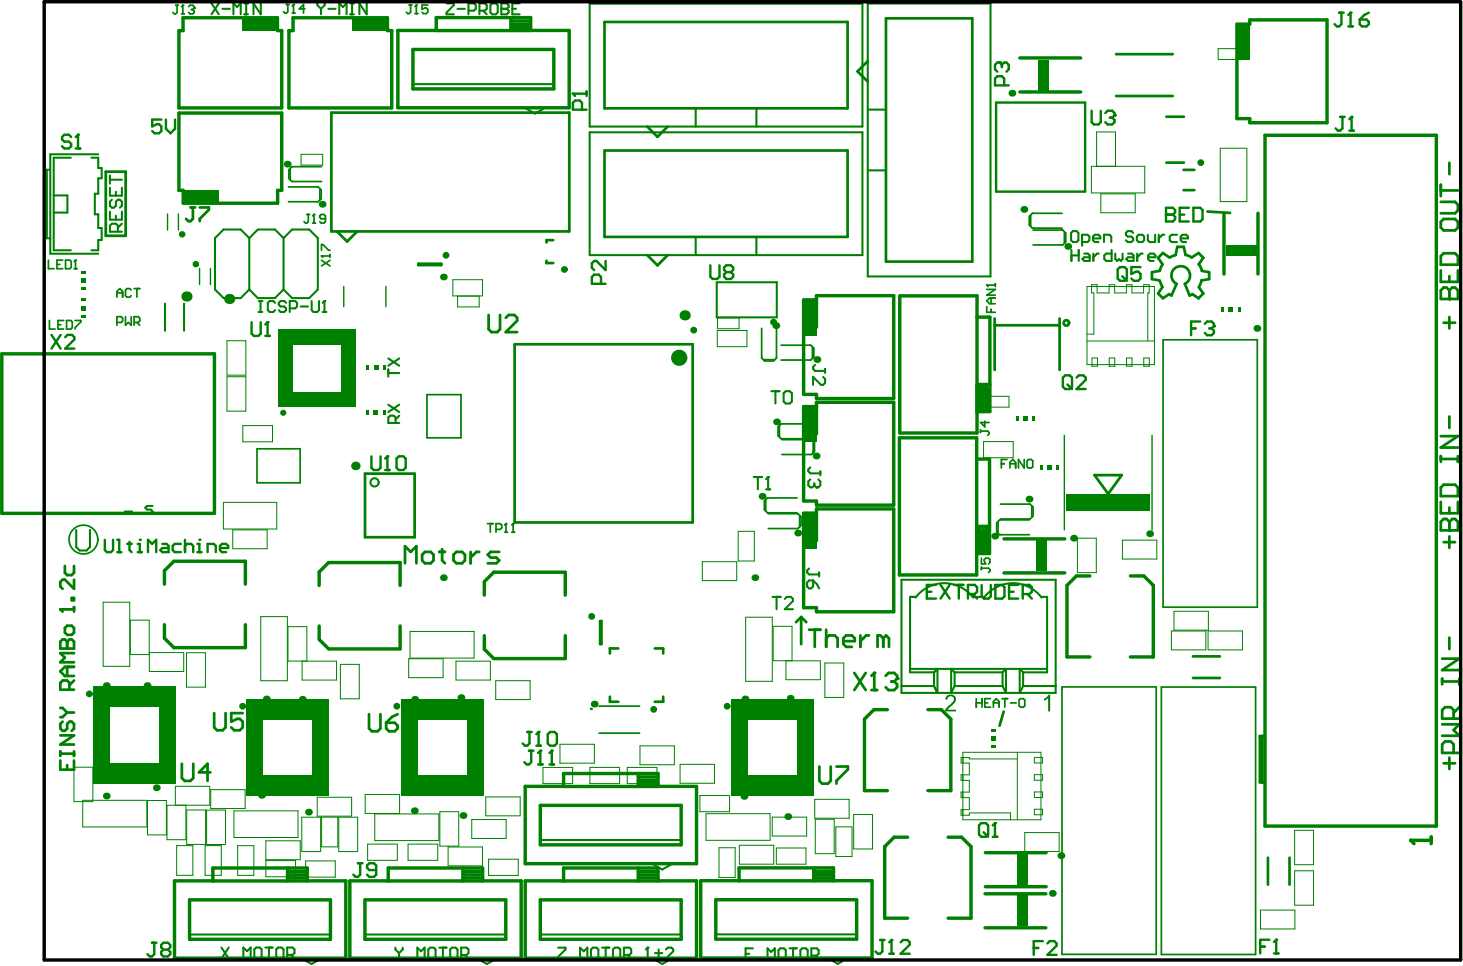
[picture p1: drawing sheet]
<svg xmlns="http://www.w3.org/2000/svg" width="361mm" height="238mm" viewBox="0 0 361 238" stroke-linecap="round" stroke-linejoin="round" font-family="sans-serif">
<g fill="#008000">
<path d="M241.2 130.8h3.1v5.9h-3.1z"/>
<path d="M86.9 4.4h8.8v3.2h-8.8z"/>
<path d="M198.4 74h3.2v8.8h-3.2z"/>
<path d="M198.4 100.4h3.2v8.7h-3.2z"/>
<path d="M198.4 126.7h3.2v8.7h-3.2z"/>
<path d="M45.2 47h8.8v3.2h-8.8z"/>
<path d="M59.8 4.4h8.7v3.2h-8.7z"/>
<path d="M305.4 6h3.2v8.7h-3.2z"/>
<path d="M241.2 95.8h3.2v5.8h-3.2z"/>
</g>
<g fill="none" stroke="#008000" stroke-width=".25">
<path d="M300.8 12h5.3v2.7h-5.3zM74.3 38.1h5.4v2.7h-5.4zM301.3 36.6h6.6v13.2h-6.6zM269.5 41.1h13.2v6.5h-13.2zM270.8 41.1v-8.5h4.6v8.5M271.8 47.9h8.5v4.6h-8.5zM111.8 69.1h7.3v4h-7.3zM113 73.1h5.3v2.7h-5.3zM177.2 78.5h5.3v2.6h-5.3zM268.4 70.7h16.7v19.3h-16.7zM273.9 70.7v1.6h-3v-2h-1.4v2h.6v10.2h-1.7M273.9 70.7v-.4h1.3v2h2.9v-1.6"/>
<path d="M278.1 70.7v-.4h1.4v2h2.9v-1.6M282.4 70.7v-.4h1.4v2h-.4v11.9M56 84.1h4.7v8.5h-4.7zM56 93h4.7v8.5h-4.7zM177.1 81.6h7.3v4h-7.3zM243.8 97.8h5.3v2.7h-5.3zM268.4 84.2h16.7M269.6 88.4h1.4v2h-1.4zM273.9 88.4h1.4v2h-1.4zM278.2 88.4h1.3v2h-1.3zM282.4 88.4h1.4v2h-1.4zM60 105.1h7.3v4h-7.3z"/>
<path d="M242.9 109h7.3v4h-7.3zM55.2 124h13.1v6.6h-13.1zM57.5 130.8h8.5v4.7h-8.5zM173.4 138.7h8.5v4.6h-8.5zM182.3 131.2h4v7.3h-4zM266 132.9h4.7v8.5h-4.7zM277.1 133.3h8.5v4.7h-8.5zM25.5 148.7h6.5v15.8h-6.5zM64.4 152.2h6.6v15.9h-6.6zM101.3 155.9h15.8v6.6h-15.8zM184.1 152.4h6.6v15.8h-6.6zM190.9 154.6h4.7v8.5h-4.7z"/>
<path d="M289.2 155.8h8.5v4.6h-8.5zM289.9 150.9h8.5v4.7h-8.5zM298.3 155.8h8.5v4.6h-8.5zM36.9 161.1h8.5v4.7h-8.5v-12.7h-4.7v8.5h4.7M46.1 161.1h4.6v8.5h-4.6zM75.8 163.2v-8.5h-4.7v8.5h12v4.7h-8.5v-4.7M84 164h4.7v8.5h-4.7zM100.9 162.6h8.5v4.7h-8.5zM112.6 163.2h8.5v4.7h-8.5zM122.4 168h8.5v4.7h-8.5zM194.1 163.1h8.5v4.7h-8.5zM203.7 163.7h4.6v8.5h-4.6z"/>
<path d="M18.3 189.4h4.6v8.5h-4.6zM20.4 197.6h15.9v6.6h-15.9zM36.4 197.6h4.7v8.5h-4.7zM43.3 198.8v-4.7h8.5v4.7h-10.6v8.5h4.7v-8.5M46.1 200h4.7v8.5h-4.7zM51 200h4.7v8.5h-4.7zM52 194.9h8.5v4.7h-8.5zM78.3 196.8h8.5v4.7h-8.5zM90.2 196.1h8.5v4.7h-8.5zM120 196.7h8.4v4.7h-8.4zM134.1 189.5h7.3v4h-7.3zM138.3 183.7h8.5v4.7h-8.5z"/>
<path d="M145.7 189.5h7.3v4h-7.3zM154.9 189.5h7.3v4h-7.3zM158 184.1h8.5v4.7h-8.5zM167.9 188.7h8.5v4.7h-8.5zM172.8 196.4h7.3v4h-7.3zM201.2 197.3h8.5v4.7h-8.5zM237.7 185.7h19.3v16.7h-19.3zM237.7 191.3h-.4v1.3l2 .1v2.8h-2v1.4h2v3h-2v1.4h2v-.6h10.2v1.7M237.7 187h-.4v1.4h.4M237.8 195.5v1.4M237.8 199.9v1.4M251.2 185.7v16.7"/>
<path d="M251.2 187.4h-11.8v-.4h-1.6v1.4h1.5v2.9h-1.5v1.4M255.4 187h2v1.4h-2zM255.4 191.2h2v1.4h-2zM255.4 195.5h2v1.4h-2zM255.4 199.8h2v1.3h-2zM43.6 208.8h4v7.3h-4zM50.6 208.8h4v7.3h-4zM57.8 200.2h15.8v6.6h-15.8zM58.7 208.8h4v7.3h-4zM65.6 207.6h8.5v4.6h-8.5zM65.6 212.5h7.4v4h-7.4zM74.5 201.7h4.7v8.5h-4.7z"/>
<path d="M75.5 212.5h7.3v4h-7.3zM79.4 201.7h4v7.4h-4zM83.6 201.7h4.7v8.5h-4.7zM90.8 208.4h7.3v4h-7.3zM92.5 200.9h15.9v6.6h-15.9zM100.8 208.4h7.3v4h-7.3zM108.6 200.4h4.7v8.5h-4.7zM110.6 209.1h8.5v4.7h-8.5zM116.5 202.3h8.5v4.7h-8.5zM120.6 212.1h7.4v4h-7.4zM174.3 200.9h15.8v6.6h-15.8zM177.5 209.3h4v7.3h-4z"/>
<path d="M182.6 208.7h8.5v4.6h-8.5zM190.7 201.7h8.5v4.7h-8.5zM191.7 209.3h7.3v4h-7.3zM201.3 202.3h4.7v8.4h-4.7zM206.4 204.1h4v7.4h-4zM210.8 201.1h4.7v8.5h-4.7zM253 205.5h8.5v4.7h-8.5zM319.7 205h4.6v8.5h-4.6zM319.7 215h4.6v8.5h-4.6zM311.2 224.7h8.5v4.6h-8.5z"/>
</g>
<g fill="none" stroke="#008000" stroke-width=".68">
<path d="M214.3 15.1l-2.6 2.5 2.6 2.5M81.8 27.8h58.8v29.3h-58.8zM159.8 31.2l2.5 2.6 2.6-2.6M26.1 42.4h4.9v15.8h-4.9zM83.2 57.1l2.5 2.5 2.5-2.5M298.1 52.2l5.6 .4M159.8 63l2.5 2.5 2.6-2.5M245.6 78.6v12.7M261.6 78.6v12.7M286.4 66.9l-2 .3v1.7l1.9 .3M288.8 63.6l-1.7-1.1-1.1 1.2 1.1 1.6M290.3 63l.4-2.1h1.6l.4 2.1"/>
<path d="M290.5 70.1l-1.2 2.9-.6-.4-1.6 1-1.1-1.1 1-1.6M292.6 70.1l1.1 2.9 .7-.4 1.5 1 1.2-1.1-1.1-1.6M294.3 63.6l1.6-1.1 1.2 1.2-1.2 1.6M296.7 66.9l1.9 .3v1.7l-1.9 .3M245.6 80.3h16M90.1 116.9h12.3v15.7h-12.3zM270.3 117.3h6.7l-3.4 4.6zM197.8 152.3v6.7M197.8 152.3l-1.2 1.3M197.8 152.3l1.3 1.3M247.8 175.7l-1 3.5M311.7 181.7v11.4"/>
<path d="M312.4 181.7h-1.3v11.4h1.3"/>
</g>
<g fill="none" stroke="#008000" stroke-width=".51">
<path d="M145.6 .9h67.4v30.3h-67.4zM214.3 .9h30.3v67.3h-30.3zM17.5 38.9h-4.2v22.9h4.2M22.6 38.9h1.7v2.6h.8v2.5h-.8v3.8h-.9v5.1h.9v3.4h.8v3h-.8v2.5h-1.7M24.3 38.1h-11.9v24.5h11.9M102.4 20.8h34M129.5 26.6l2.6 1.4 2.5-1.4M145.6 32.7h67.4v30.3h-67.4zM171.8 26.7v4.5M186.8 26.7v4.5M214.3 27.1h4.5M12.4 41.9h-.8v16.9h.8"/>
<path d="M13.3 48.2h3.3v4.3h-3.3M61.6 58.8l-2.2-2.1h-4.2l-2.1 2.1v12.7l2.1 2.1h4.2l2.2-2.1M61.6 58.8l2.1-2.1h4.2l2.1 2.1M61.6 58.8v12.7M70 58.8l2.1-2.1h4.3l2.1 2.1v12.7l-2.1 2.1h-4.3l-2.1-2.1M70 58.8v12.7M171.8 58.5v4.5M186.8 58.5v4.5M214.3 42.1h4.5M40.7 74.9v6.8M45.4 74.9v6.8M61.6 71.5l2.1 2.1h4.2l2.1-2.1"/>
<path d="M177 69.7h14.8v8.6h-14.8zM222.6 143.1h38.1v28h-38.1zM226.1 147.4h-1.4v18.6h5.9M240.4 147.4h2.5M257.1 147.4h1.5v18.6h-6M222.6 169.4h8M224.7 165.1h33.9M230.6 166l.9-.9v6l-.9-1.7M230.6 166v3.4M235.7 169.4h11.9M235.7 166h11.9M235.7 166l-.8-.9v6l.8-1.7"/>
<path d="M235.7 166v3.4M247.6 166l.8-.9v6l-.8-1.7M247.6 166v3.4M252.6 169.4h8.1M252.6 166l-.8-.9v6l.8-1.7M252.6 166v3.4M133.8 207.4h34M161 213.2l2.5 1.5 2.6-1.5M47.2 230.7h34M74.4 236.5l2.5 1.5 2.6-1.5M90.5 230.7h34M117.7 236.5l2.5 1.5 2.6-1.5"/>
<path d="M133.8 230.7h34M161 236.5l2.5 1.5 2.6-1.5M177.2 230.7h34M204.3 236.5l2.6 1.5 2.5-1.5"/>
</g>
<g fill="none" stroke="#008000" stroke-width=".66">
<path d="M149.3 5.4h60v21.3h-60zM218.8 4.5h21.3v60.1h-21.3zM275.6 13.4h14M149.3 37.2h60v21.3h-60zM275.6 23.7h14M288 28.8h4.3M136.6 59.3h-1.7v.6M288 40.2h4.3M292.2 41.9h2.7M292.2 46.9h2.7M103.3 65.1h5.7v.3h-5.7zM134.9 64.4v.5h1.7"/>
<path d="M127.1 85h43.9v44h-43.9zM148.2 153.3h.3v5.7h-.3zM25.6 170.8h-1.4v1.4M40.8 170.8h1.4v1.4M63.5 173.8h-1.4v1.5M78.6 173.8h1.5v1.5M101.6 173.8h-1.5v1.5M116.7 173.8h1.4v1.5M150.6 172v1.2h2.1M152.7 160.1h-2.1v1.2M161.7 160.1h2.1v1.2M163.8 172v1.2h-2.1"/>
<path d="M183.1 173.8h-1.4v1.5M198.3 173.8h1.4v1.5M294.6 162h6.6M294.6 167.4h6.6M24.2 190.7v1.4h1.4M42.2 190.7v1.4h-1.4M62.1 193.8v1.4h1.4M80.1 193.8v1.4h-1.5M100.1 193.8v1.4h1.5M118.1 193.8v1.4h-1.4M181.7 193.8v1.4h1.4M199.7 193.8v1.4h-1.4"/>
<path d="M313.1 211.7v6.7M318.4 211.7v6.7"/>
</g>
<path d="M246 25.3h21.9v22h-21.9z" fill="none" stroke="#008000" stroke-width=".59"/>
<g fill="none" stroke="#008000" stroke-width=".84">
<path d="M45.2 4.4h23.3v3.2h1.1v19h-25.4v-19h1zM72.4 4.4h23.3v3.2h1v19h-25.4v-19h1.1zM102 12.2h34.7v9.8h-34.7zM107.7 7.5v-3.2h23.3v3.2h9.5v19.1h-42.3v-19.1h32.8M126.2 6.8h4.8M126.2 6h4.7M126.2 4.3v3.2M126.2 5.2h4.8M251.8 14.3h15M305.4 6h3.2v-1.1h19.1v25.4h-19.1v-1h-3.2zM44.2 27.9h25.4v19.1h-1v3.2h-23.4v-3.2h-1zM251.8 22.7h15"/>
<path d="M312.4 33.4h42.3v170.5h-42.3zM302.2 52.6v15.1M310.6 52.6v15.1M199.2 74.1v6.6M200 74.1v6.6M200.8 74v6.7M201.6 74h-3.2v23.4h3.2v1h19.1v-25.4h-19.1v7.7h-3.2M222.2 73h19v33.9h-19zM241.2 78.3h3.2v23.3h-3.2M.4 87.4h52.5v39.3h-52.5zM241.2 94.9h3.2M242 94.9v6.7"/>
<path d="M242.8 94.9v6.7M243.6 94.9v6.7M199.2 100.4v6.7M200 100.4v6.7M200.8 100.4v6.7M201.6 100.4h-3.2v23.3h3.2v1h19.1v-25.4h-19.1v7.8h-3.2M222.1 108.1h19.1v33.8h-19.1zM241.2 113.3h3.1v23.4h-3.1M199.2 126.7v6.7M200 126.7v6.7M200.8 126.7v6.7M201.6 126.7h-3.2v23.3h3.2v1h19.1v-25.4h-19.1v7.8h-3.2"/>
<path d="M241.2 130h3.1M241.9 130v6.7M242.8 130v6.6M243.5 130v6.6M247.9 133h15M40.6 144.2v-3.3l2.3-2.3h17.7v5.6M40.6 154.2v3.4l2.3 2.3h17.7v-5.7M78.8 144.5v-3.3l2.3-2.3h17.7v5.6M78.8 154.5v3.4l2.3 2.3h17.7v-5.7M119.6 146.9v-3.3l2.3-2.3h17.7v5.6M119.6 156.9v3.4l2.3 2.3h17.7v-5.7M247.9 141.4h15"/>
<path d="M269.1 142.2h-3.3l-2.3 2.3v17.7h5.6M279.1 142.2h3.3l2.4 2.3v17.7h-5.7M219.1 175.2h-3.3l-2.3 2.3v17.7h5.6M229.1 175.2h3.3l2.4 2.3v17.7h-5.7M133.4 198.8h34.8v9.8h-34.8zM139.2 194.1v-3.1h23.3v3.1h9.5v19.1h-42.3v-19.1l32.7 .1M157.6 191.8h4.9M157.6 191v3.2M157.6 192.7h4.8M157.6 193.4h4.9M52.6 217.5v-3.2h23.3v3.2h9.5v19h-42.3v-19h32.7M71 215.1h4.9"/>
<path d="M71 214.3v3.2M71 216h4.8M71 216.7h4.9M95.9 217.5v-3.2h23.3v3.2h9.5v19h-42.3v-19h32.7M114.3 215.1h4.9M114.3 216h4.8M114.3 216.7h4.9M114.3 214.3v3.2M139.2 217.5v-3.2h23.3v3.2h9.5v19h-42.3v-19h32.7M157.6 215.1h4.9M157.6 216h4.8M157.6 216.7h4.9"/>
<path d="M157.6 214.3v3.2M173 217.4h9.5v-3.1h23.3v3.1h9.5v19.1h-42.3zM182.4 217.4h23.3M200.9 215.1h4.9M200.9 216.7h4.9M200.9 214.3v3.1M200.9 215.9h4.8M224.1 206.7h-3.3l-2.3 2.3v17.7h5.6M234.1 206.7h3.3l2.4 2.3v17.7h-5.7M243.3 210.5h15M243.3 218.9h15M46.8 222.1h34.8v9.8h-34.8z"/>
<path d="M90.1 222.1h34.8v9.8h-34.8zM133.4 222.1h34.8v9.8h-34.8zM176.7 222.1h34.8v9.8h-34.8zM243.2 229h15M243.2 220.7h15"/>
</g>
<g fill="none" stroke="#008000" stroke-width=".42">
<path d="M71.2 46.1h7.4l.4 .5M71.7 41.6v2.8M79 46.6l.3 .3v2.2l-.7 .7h-7.4M79 46.6v2.8M79.4 41.1h-7.3l-.8 .8v2.2l.8 .7h7.3M254.5 53.1v2.8M255.1 56.8h7.3l.4 .4M262.2 52.7h-7.3l-.7 .7v2.2l.7 .7h7.3M262.8 57.2l.4 .4v2.1l-.8 .8h-7.3M262.8 57.2v2.9M69.8 98.4v1h1M70.8 82.4h-1v1"/>
<path d="M85.7 82.4h1v1M86.7 98.4v1h-1M105.4 97.4h8.4v10.7h-8.4zM188.1 81v7.4l.7 .7h2.2l.7-.7v-7.4M188.5 88.8h2.8M192.9 85.2h7.3l.7 .8v2.1l-.7 .8h-7.3M200.6 85.6v2.9M287.2 83.9h23.3v66h-23.3zM63.5 110.8h10.6v8.4h-10.6zM192.5 105.1v2.8M193 108.5h7.4l.7 .8v2.2l-.7 .7h-7.4M200.2 104.6h-7.3l-.8 .8v2.2l.8 .7h7.3"/>
<path d="M200.8 109v2.8M189.1 123.3v2.9M189.7 126.8h7.3l.8 .8v2.1l-.8 .8h-7.3M196.8 122.9h-7.3l-.8 .8v2.1l.8 .8h7.3M197.4 127.2v2.9M246.4 128.8v2.8M247 124.5h7.3l.8 .7v2.2l-.8 .7h-7.3M254.2 128.3h-7.3l-.8 .8v2.2l.8 .7h7.3M254.8 124.9v2.8M147.9 174.3h10M262.2 169.6h23.3v66h-23.3zM286.8 169.6h23.2v66h-23.2z"/>
<path d="M147.9 181h10"/>
</g>
<path d="M41.4 52.8v4M44.1 52.8v4M49.3 66.2v4M52 66.2v4M84.9 70.7v5M95.3 70.7v5M262.8 107.5v23.3M284.5 107.5v23.3" fill="none" stroke="#008000" stroke-width=".34"/>
<g fill="#008000">
<path d="M256.4 14.8h2.5v7.5h-2.5z" fill-rule="evenodd"/>
<path d="M255.8 133.5h2.5v7.4h-2.5z" fill-rule="evenodd"/>
<path d="M263.2 122h20.8v4.2h-20.8z" fill-rule="evenodd"/>
<path d="M256.8 115h.5v1h-.5z" fill-rule="evenodd"/>
<path d="M260.8 115h.5v1h-.5z" fill-rule="evenodd"/>
<path d="M258.6 115h1v1h-1z" fill-rule="evenodd"/>
<path d="M180.5 172.6h4.1v23.8h-4.1z" fill-rule="evenodd"/>
<path d="M180.5 191.4h20.5v5h-20.5z" fill-rule="evenodd"/>
<path d="M196.8 172.6h4.2v23.8h-4.2z" fill-rule="evenodd"/>
<path d="M180.5 172.6h20.5v5h-20.5z" fill-rule="evenodd"/>
<path d="M68.7 96.8h19.1v3.6h-19.1z" fill-rule="evenodd"/>
<path d="M84.1 81.3h3.7v19.1h-3.7z" fill-rule="evenodd"/>
<path d="M68.7 81.3h19.1v3.8h-19.1z" fill-rule="evenodd"/>
<path d="M68.7 81.3h3.7v19.1h-3.7z" fill-rule="evenodd"/>
<path d="M20.1 68.8h1.1v1h-1.1z" fill-rule="evenodd"/>
<path d="M20.1 67h1.1v.5h-1.1z" fill-rule="evenodd"/>
<path d="M20.1 71.1h1.1v.5h-1.1z" fill-rule="evenodd"/>
<path d="M20.1 75.6h1.1v1h-1.1z" fill-rule="evenodd"/>
<path d="M20.1 73.8h1.1v.5h-1.1z" fill-rule="evenodd"/>
<path d="M20.1 77.8h1.1v.5h-1.1z" fill-rule="evenodd"/>
<path d="M251.2 211h2.5v7.4h-2.5z" fill-rule="evenodd"/>
<path d="M302.7 60.5h7.5v2.5h-7.5z" fill-rule="evenodd"/>
<path d="M92.4 90.1h1v1h-1z" fill-rule="evenodd"/>
<path d="M90.6 90.1h.5v1h-.5z" fill-rule="evenodd"/>
<path d="M94.6 90.1h.5v1h-.5z" fill-rule="evenodd"/>
<path d="M92.3 101.4h1v1h-1z" fill-rule="evenodd"/>
<path d="M94.6 101.4h.5v1h-.5z" fill-rule="evenodd"/>
<path d="M90.5 101.4h.5v1h-.5z" fill-rule="evenodd"/>
<path d="M252.7 102.7h1.1v1h-1.1z" fill-rule="evenodd"/>
<path d="M255 102.7h.5v1h-.5z" fill-rule="evenodd"/>
<path d="M251 102.7h.5v1h-.5z" fill-rule="evenodd"/>
<path d="M303.4 75.8h1v1h-1z" fill-rule="evenodd"/>
<path d="M305.7 75.8h.5v1h-.5z" fill-rule="evenodd"/>
<path d="M301.7 75.8h.5v1h-.5z" fill-rule="evenodd"/>
<path d="M244.9 181.8h1v1h-1z" fill-rule="evenodd"/>
<path d="M244.9 184.1h1v.5h-1z" fill-rule="evenodd"/>
<path d="M244.9 180.1h1v.5h-1z" fill-rule="evenodd"/>
<path d="M251.1 221.1h2.5v7.4h-2.5z" fill-rule="evenodd"/>
<path d="M23 169.5h20.5v5.1h-20.5z" fill-rule="evenodd"/>
<path d="M39.3 169.5h4.2v23.9h-4.2z" fill-rule="evenodd"/>
<path d="M23 188.4h20.5v5h-20.5z" fill-rule="evenodd"/>
<path d="M23 169.6h4.2v23.8h-4.2z" fill-rule="evenodd"/>
<path d="M60.8 172.6h20.5v5h-20.5z" fill-rule="evenodd"/>
<path d="M77.1 172.6h4.2v23.8h-4.2z" fill-rule="evenodd"/>
<path d="M60.8 191.4h20.5v5h-20.5z" fill-rule="evenodd"/>
<path d="M60.8 172.6h4.2v23.8h-4.2z" fill-rule="evenodd"/>
<path d="M98.9 172.6h20.5v5h-20.5z" fill-rule="evenodd"/>
<path d="M115.2 172.6h4.2v23.8h-4.2z" fill-rule="evenodd"/>
<path d="M98.9 191.4h20.5v5h-20.5z" fill-rule="evenodd"/>
<path d="M98.9 172.6h4.2v23.8h-4.2z" fill-rule="evenodd"/>
</g>
<path d="M25.9 133.3v2.5l.5 .5h1l.5-.5v-2.5M28.9 136.3h1M28.9 133.3h.5v3M31.5 134.3h1M32 133.8v2l.5 .5M34 136.3h1M34 134.3h.5v2" fill="none" stroke="#008000" stroke-width=".59"/>
<circle cx="34.5" cy="133.3" r=".3" fill="#008000"/>
<path d="M36.5 136.3v-3l1.1 1 1-1v3M40.1 134.3h1l.5 .5v1.5h-1.5l-.5-.5 .5-.5h1.5M44.7 134.3h-1.6l-.5 .5v1l.5 .5h1.6M45.7 134.8l.5-.5h1l.5 .5v1.5M45.7 133.3v3M48.7 134.3h.5v2M48.7 136.3h1" fill="none" stroke="#008000" stroke-width=".59"/>
<circle cx="49.2" cy="133.3" r=".3" fill="#008000"/>
<path d="M51.3 136.3v-2h1.5l.5 .5v1.5M54.3 135.3h2v-.5l-.5-.5h-1l-.5 .5v1l.5 .5h1" fill="none" stroke="#008000" stroke-width=".59"/>
<g fill="#008000">
<path d="M233.9 171.6l.5-.1a1.32 1.32 0 0 1 1.6 .8 1.32 1.32 0 0 1-.7 1.6l-1.3 1.3h2v.4h-2.7v-.3l.5-.7 1.1-1a1.1 1.1 0 0 0 .5-1.4 .83 .83 0 0 0-1-.3 .83 .83 0 0 0-.5 .8h-.5l.1-.5z"/>
<path d="M257.9 172.4l.5-.2 .6-.7h.3v4.1h-.5v-3.2l-1 .6z"/>
</g>
<path d="M348.3 207.5h5.1M353.4 206.6v1.7" fill="none" stroke="#008000" stroke-width=".84"/>
<circle cx="348.3" cy="207.5" r=".42" fill="#008000"/>
<path d="M348.3 207.5l.9 .8" fill="none" stroke="#008000" stroke-width=".84"/>
<path d="M14.9 150.4h3.4M18.3 149.9v1.1" fill="none" stroke="#008000" stroke-width=".68"/>
<circle cx="14.9" cy="150.4" r=".34" fill="#008000"/>
<path d="M16 139.7v1.7l.6 .6h1.1l.6-.6v-1.7M14.9 150.4l.6 .6M17.7 147.6h.6v.6h-.6zM18.3 143.1v2.3l-2.3-2.3h-.5l-.6 .6v1.1l.6 .6" fill="none" stroke="#008000" stroke-width=".68"/>
<path d="M287.9 51.3v3.4h1.7l.6-.6v-.5l-.6-.6h-1.7" fill="none" stroke="#008000" stroke-width=".59"/>
<circle cx="287.9" cy="53" r=".3" fill="#008000"/>
<path d="M287.9 51.3h1.7l.6 .6v.5l-.6 .6h-1.7M291.3 53h1.1M293.5 51.3h-2.2v3.4h2.2M294.7 51.3h1.7l.5 .6v2.2l-.5 .6h-1.7z" fill="none" stroke="#008000" stroke-width=".59"/>
<g fill="none" stroke="#008000" stroke-width=".68">
<path d="M100 139.1v-4.3l1.4 1.4 1.4-1.4v4.3M104.9 136.2h1.4l.8 .7v1.5l-.8 .7h-1.4l-.7-.7v-1.5zM108.5 136.2h1.4M109.2 135.5v2.9l.7 .7M112.7 136.2h1.4l.7 .7v1.5l-.7 .7h-1.4l-.7-.7v-1.5zM116.2 136.2v2.9M118.3 136.2h-.7l-1.4 1.5M123.3 136.2h-2.2l-.7 .7 .7 .8h1.5l.7 .7-.7 .7h-2.2M199.8 155.5h2.8M201.2 155.5v4.2M204 155.5v4.2M204 157.6l.7-.7h1.4l.7 .7v2.1"/>
<path d="M208.2 158.3h2.8v-.7l-.7-.7h-1.4l-.7 .7v1.4l.7 .7h1.4M212.5 156.9v2.8M214.6 156.9h-.7l-1.4 1.4M218.1 157.6l-.7-.7h-.7v2.8M218.1 157.6v2.1M218.1 157.6l.7-.7 .7 .7v2.1M357.9 157.4v2.8M356.5 188.4h2.8M357.9 187v2.8"/>
</g>
<path d="M186.1 117.8h2M187.1 117.8v3M189.7 117.8v3M189.2 120.8h1M190.7 147.4h2.1M191.7 147.4v3M193.8 147.9l.5-.5h1l.5 .5v.5l-2 2h2" fill="none" stroke="#008000" stroke-width=".51"/>
<circle cx="189.7" cy="117.8" r=".25" fill="#008000"/>
<g fill="none" stroke="#008000" stroke-width=".51">
<path d="M63.9 74.3h.9M63.9 77h.9M64.3 74.3v2.7M67.9 74.8l-.4-.5h-.9l-.5 .5v1.8l.5 .4h.9l.4-.4M70.6 74.8l-.4-.5h-.9l-.5 .5v.4l.5 .5h.9l.4 .4v.5l-.4 .4h-.9l-.5-.4M71.5 76.1h1.4l.4-.4v-.9l-.4-.5h-1.4v2.7M74.3 75.7h1.8M77 74.3v2.3l.4 .4h.9l.5-.4v-2.3M79.7 77h.9M80.1 74.3v2.7M190.5 96.6h2M191.5 96.6v3"/>
<path d="M194 96.6h1l.5 .5v2l-.5 .5h-1l-.5-.5v-2zM189.7 117.8l-.5 .5"/>
</g>
<path d="M39.8 29.5h-2.2v1.7l1.1-.6h.6l.5 .6v1.1l-.5 .6h-1.2l-.5-.6M41 29.5v2.3l1.1 1.1 1.1-1.1v-2.3" fill="none" stroke="#008000" stroke-width=".59"/>
<circle cx="80.1" cy="74.3" r=".25" fill="#008000"/>
<path d="M110.3 .8h1.8v.5l-1.8 1.8v.4h1.8M113 2.2h1.8M115.7 2.6h1.3l.5-.4v-.9l-.5-.5h-1.3v2.7M118.4 2.6h1.3l.5-.4v-.9l-.5-.5h-1.3v2.7M119.3 2.6l.9 .9M121.5 .8h.9l.5 .5v1.8l-.5 .4h-.9l-.4-.4v-1.8zM123.8 .8v2.7h1.3l.5-.4v-.5l-.5-.4h-1.3M80.1 74.3l-.4 .5" fill="none" stroke="#008000" stroke-width=".51"/>
<circle cx="123.8" cy="2.2" r=".25" fill="#008000"/>
<g fill="none" stroke="#008000" stroke-width=".51">
<path d="M52.2 .8l1.8 2.7M54 .8l-1.8 2.7M54.9 2.2h1.8M57.6 3.5v-2.7l.9 .9 .9-.9v2.7M60.3 .8h.9M60.3 3.5h.9M60.8 .8v2.7M64.4 .8v2.7l-1.8-2.7v2.7M78.4 .8v.5l.9 .9M79.3 2.2v1.3M80.2 .8v.5l-.9 .9M81.1 2.2h1.8"/>
<path d="M83.8 3.5v-2.7l.9 .9 .9-.9v2.7M86.5 .8h.9M86.5 3.5h.9M86.9 .8v2.7M90.5 .8v2.7l-1.8-2.7v2.7M123.8 .8h1.3l.5 .5v.4l-.5 .5h-1.3M126.5 2.2h.9M128.3 .8h-1.8v2.7h1.8M95.9 91.2v1.8M95.9 92.1h2.7M95.9 88.5l2.7 1.8M98.6 88.5l-2.7 1.8"/>
<path d="M18.8 130.8v4.3l.9 .8h1.7l.8-.8v-4.3"/>
</g>
<g fill="none" stroke="#008000" stroke-width=".68">
<path d="M14.9 160.1h3.4v-1.7l-.6-.5h-.6l-.5 .5v1.7M14.9 174.8h.6l1.1 1.1M15.5 178.2l-.6 .5v1.2l.6 .5h.5l.6-.5v-1.2l.5-.5h.6l.6 .5v1.2l-.6 .5M16.6 164.6v2.3M16.6 175.9l-1.1 1.1h-.6M16.6 175.9h1.7M17.1 170.3v-1.7l-.5-.6h-1.1l-.6 .6v1.7h3.4M18.3 168l-1.2 1.1M18.3 164.6h-2.3l-1.1 1.2 1.1 1.1h2.3M18.3 161.2h-3.4l1.1 1.2-1.1 1.1h3.4M14.9 185.5v1.1M14.9 187.8v2.2h3.4v-2.2"/>
<path d="M14.9 186.1h3.4M14.9 181.5h3.4l-3.4 2.3h3.4M16.6 188.9v1.1M18.3 185.5v1.1"/>
</g>
<circle cx="16.6" cy="160.1" r=".34" fill="#008000"/>
<path d="M16.6 154.5h1.1l.6 .5v1.2l-.6 .5h-1.1l-.6-.5v-1.2zM14.9 160.1v-1.7l.6-.5h.5l.6 .5v1.7" fill="none" stroke="#008000" stroke-width=".68"/>
<g fill="none" stroke="#008000" stroke-width=".51">
<path d="M37.7 124.9h-1.4l-.4 .5 .4 .4h.9l.5 .5-.5 .4h-1.3M54.7 233.9l1.8 2.7M56.5 233.9l-1.8 2.7M60.1 236.6v-2.7l.9 .9 .9-.9v2.7M63.2 233.9h.9l.5 .5v1.8l-.5 .4h-.9l-.4-.4v-1.8zM65.5 233.9h1.8M66.4 233.9v2.7M68.7 233.9h.9l.4 .5v1.8l-.4 .4h-.9l-.5-.4v-1.8zM70.9 235.7h1.4l.4-.4v-.9l-.4-.5h-1.4v2.7M71.8 235.7l.9 .9M137.8 233.9h1.8v.5l-1.8 1.8v.5h1.8M143.2 236.7v-2.8l.9 .9 .9-.9v2.8"/>
<path d="M146.4 233.9h.9l.4 .5v1.8l-.4 .5h-.9l-.5-.5v-1.8zM148.6 233.9h1.9M149.5 233.9v2.8M151.8 233.9h.9l.5 .5v1.8l-.5 .5h-.9l-.4-.5v-1.8zM154.1 235.7h1.3l.5-.4v-.9l-.5-.5h-1.3v2.8M155 235.7l.9 1M159.5 236.7h.9M159.9 233.9v2.8"/>
</g>
<circle cx="159.9" cy="233.9" r=".25" fill="#008000"/>
<g fill="none" stroke="#008000" stroke-width=".51">
<path d="M264.9 57h.9l.5 .5v1.8l-.5 .5h-.9l-.4-.5v-1.8zM267.2 59.8h1.3l.5-.5v-.9l-.5-.4h-1.3v2.7M269.9 58.9h1.8v-.5l-.5-.4h-.9l-.4 .4v.9l.4 .5h.9M272.6 59.8v-1.8h1.3l.5 .4v1.4M279.8 57.5l-.4-.5h-.9l-.5 .5v.5l.5 .4h.9l.4 .5v.4l-.4 .5h-.9l-.5-.5M281.2 58h.9l.4 .4v.9l-.4 .5h-.9l-.5-.5v-.9zM283.4 58v1.3l.5 .5h1.3v-1.8M286.1 58v1.8M287.5 58h-.5l-.9 .9M290.6 58h-1.3l-.5 .4v.9l.5 .5h1.3M291.5 58.9h1.8v-.5l-.4-.4h-.9l-.5 .4v.9l.5 .5h.9M264.6 61.7v2.7"/>
<path d="M264.6 63.1h1.8M266.4 61.7v2.7M267.7 62.6h.9l.5 .5v1.3h-1.4l-.4-.4 .4-.5h1.4M270 62.6v1.8M271.3 62.6h-.4l-.9 .9M274.5 61.7v2.7h-1.4l-.4-.4v-.9l.4-.5h1.4M275.4 62.6v1.4l.4 .4 .5-.4 .4 .4 .5-.4v-1.4M278.5 62.6h.9l.5 .5v1.3h-1.4l-.4-.4 .4-.5h1.4M280.8 62.6v1.8M282.2 62.6h-.5l-.9 .9M283.5 63.5h1.8v-.4l-.4-.5h-.9l-.5 .5v.9l.5 .4h.9M30.8 126.3h1.8"/>
<path d="M97.6 233.9v.5l.9 .9M98.5 235.3v1.4M99.4 233.9v.5l-.9 .9M103 236.7v-2.8l.9 .9 1-.9v2.8M106.2 233.9h.9l.5 .5v1.8l-.5 .5h-.9l-.4-.5v-1.8zM108.5 233.9h1.8M109.4 233.9v2.8M111.6 233.9h.9l.5 .5v1.8l-.5 .5h-.9l-.4-.5v-1.8zM113.9 235.7h1.3l.5-.4v-.9l-.5-.5h-1.3v2.8M114.8 235.7l.9 1M159.9 233.9l-.4 .5M161.7 235.3h1.8"/>
<path d="M162.6 234.4v1.8M164.4 234.4l.5-.5h.9l.4 .5v.4l-1.8 1.9h1.8"/>
</g>
<path d="M355.8 130.9h4.2v-2.1l-.7-.7h-.7l-.7 .7v2.1M356.1 167.5v1.4M356.1 178.8h4.2l-1.4 1.4 1.4 1.4h-4.2M356.1 168.2h4.2M356.1 162.6h4.2l-4.2 2.8h4.2M358.9 177.4v-2.1l-.7-.7h-1.4l-.7 .7v2.1h4.2M360.3 174.6l-1.4 1.4M360.3 167.5v1.4M358.9 185.9v-2.1l-.7-.8h-1.4l-.7 .8v2.1h4.2" fill="none" stroke="#008000" stroke-width=".68"/>
<circle cx="357.9" cy="130.9" r=".34" fill="#008000"/>
<g fill="none" stroke="#008000" stroke-width=".68">
<path d="M357.9 40.2v2.8M355.8 73.8h4.2v-2.1l-.7-.7h-.7l-.7 .7v2.1M356.5 79.7h2.8M357.9 78.3v2.8M355.8 112.6v1.4M355.8 113.3h4.2M355.8 107.7h4.2l-4.2 2.8h4.2M356.5 119.7h2.8l.7 .7v2.1h-4.2v-2.1zM357.9 102.8v2.8M360 112.6v1.4M355.8 130.9v-2.1l.7-.7h.7l.7 .7v2.1M355.8 123.9v2.8h4.2v-2.8"/>
<path d="M356.5 133.8h2.8M357.9 125.3v1.4M357.9 132.4v2.9"/>
</g>
<path d="M184.1 235.5h.9M185.9 234.1h-1.8v2.7h1.8M189.5 236.8v-2.7l.9 .9 .9-.9v2.7M192.7 234.1h.9l.4 .5v1.8l-.4 .4h-.9l-.5-.4v-1.8zM194.9 234.1h1.8M195.8 234.1v2.7M198.1 234.1h.9l.4 .5v1.8l-.4 .4h-.9l-.5-.4v-1.8zM200.3 235.9h1.4l.4-.4v-.9l-.4-.5h-1.4v2.7M201.2 235.9l.9 .9" fill="none" stroke="#008000" stroke-width=".51"/>
<circle cx="357.9" cy="73.8" r=".34" fill="#008000"/>
<path d="M355.8 45.6v2.8M355.8 49.8h3.5l.7 .7v1.4l-.7 .8h-3.5M355.8 47h4.2M356.5 54.1h2.8l.7 .7v1.4l-.7 .7h-2.8l-.7-.7v-1.4zM355.8 73.8v-2.1l.7-.7h.7l.7 .7v2.1M355.8 66.8v2.8h4.2v-2.8M356.5 62.5h2.8l.7 .7v2.1h-4.2v-2.1zM357.9 68.2v1.4" fill="none" stroke="#008000" stroke-width=".68"/>
<g fill="none" stroke="#008000" stroke-width=".59">
<path d="M228.9 146.1h1.1M231.1 144.4h-2.2v3.4h2.2M232.2 144.4l2.3 3.4M234.5 144.4l-2.3 3.4M235.6 144.4h2.3M236.7 144.4v3.4M239 146.7h1.7l.6-.6v-1.1l-.6-.6h-1.7v3.4M240.1 146.7l1.2 1.1M242.4 144.4v2.8l.6 .6h1.1l.5-.6v-2.8M245.8 144.4h1.7l.5 .6v2.2l-.5 .6h-1.7zM249.2 146.1h1.1M251.4 144.4h-2.2v3.4h2.2"/>
<path d="M252.5 146.7h1.7l.6-.6v-1.1l-.6-.6h-1.7v3.4M253.7 146.7l1.1 1.1"/>
</g>
<g fill="none" stroke="#008000" stroke-width=".51">
<path d="M27.1 43.4v2M27.1 46.3v2h3v-2M27.1 52.3v1.9h3v-1.9M27.1 44.4h3M27.6 49.3l-.5 .5v1l.5 .5h.5l.5-.5v-1l.5-.5h.5l.5 .5v1l-.5 .5M28.6 47.3v1M28.6 53.2v1M29.1 57.2v-1.5l-.5-.5h-1l-.5 .5v1.5h3M30.1 55.2l-1 1M95.9 99.9l2.7 1.8M98.6 99.9l-2.7 1.8M97.7 104.4v-1.3l-.5-.5h-.9l-.4 .5v1.3h2.7"/>
<path d="M98.6 102.6l-.9 .9"/>
</g>
<g fill="none" stroke="#008000" stroke-width=".42">
<path d="M28.9 73.4v-1.4l.7-.8 .7 .8v1.4M28.9 79.6h1l.4-.4v-.7l-.4-.3h-1v2.1M28.9 72.3h1.4M31 78.2v2.1l.7-.7 .7 .7v-2.1M32.4 71.6l-.4-.4h-.7l-.3 .4v1.4l.3 .4h.7l.4-.4M33.1 79.6h1.1l.3-.4v-.7l-.3-.3h-1.1v2.1M33.1 71.2h1.4M33.8 79.6l.7 .7M33.8 71.2v2.2M243.6 75.7v1.4h2.2M243.6 71.5h2.2l-2.2 1.4h2.2M243.6 70.4h2.2"/>
<path d="M244.7 73.6v1.4M244.7 76.4v.7M245.8 73.6h-1.5l-.7 .7 .7 .7h1.5M245.8 70v.7M247.3 114.5h.7M248.7 113.4h-1.4v2.1M249.4 114.5h1.4M249.4 115.5v-1.4l.7-.7 .7 .7v1.4M252.9 113.4v2.1l-1.4-2.1v2.1M254 113.4h.7l.3 .4v1.4l-.3 .3h-.7l-.4-.3v-1.4z"/>
</g>
<circle cx="243.6" cy="70.4" r=".21" fill="#008000"/>
<g fill="none" stroke="#008000" stroke-width=".42">
<path d="M75.8 52.9h.7M76.1 52.9v1.8l-.3 .4h-.4l-.3-.4M77.2 55.1h.7M77.5 52.9v2.2M243.6 70.4l.4 .3M241.1 172.5v2.1M241.1 173.5h1.4M242.5 172.5v2.1M243.2 173.5h.7M244.6 172.5h-1.4v2.1h1.4M245.3 173.5h1.4M245.3 174.6v-1.4l.7-.7 .7 .7v1.4"/>
<path d="M247.4 172.5h1.4M248.1 172.5v2.1M249.5 173.5h1.4M251.6 172.8l.4-.3h.7l.3 .3v1.4l-.3 .4h-.7l-.4-.4z"/>
</g>
<circle cx="77.5" cy="52.9" r=".21" fill="#008000"/>
<path d="M77.5 52.9l-.3 .4M80.4 54h-1.1l-.4-.3v-.4l.4-.4h.7l.4 .4v1.4l-.4 .4h-.7l-.4-.4" fill="none" stroke="#008000" stroke-width=".42"/>
<path d="M269.5 27.3v2.9l.6 .5h1.1l.6-.5v-2.9M272.9 27.9l.6-.6h1.1l.6 .6v.6" fill="none" stroke="#008000" stroke-width=".59"/>
<circle cx="275.2" cy="28.5" r=".3" fill="#008000"/>
<path d="M274.1 29h.5M274.6 29l.6 .6v.6l-.6 .5h-1.1l-.6-.5M275.2 28.5l-.6 .5M330.9 28.9h1.1M331.5 28.9v2.8l-.6 .5h-.5l-.6-.5M333.2 32.2h1.1M333.7 28.9v3.3" fill="none" stroke="#008000" stroke-width=".59"/>
<circle cx="333.7" cy="28.9" r=".3" fill="#008000"/>
<path d="M333.7 28.9l-.5 .5M62.1 79.5v2.9l.6 .5h1.1l.6-.5v-2.9M66.1 79.5v3.4M65.5 82.9h1.1" fill="none" stroke="#008000" stroke-width=".59"/>
<circle cx="66.1" cy="79.5" r=".3" fill="#008000"/>
<path d="M66.1 79.5l-.6 .6" fill="none" stroke="#008000" stroke-width=".59"/>
<path d="M52.9 176.1v3.5l.7 .7h1.4l.7-.7v-3.5M59.9 176.1h-2.8v2.1l1.4-.7h.7l.7 .7v1.4l-.7 .7h-1.4l-.7-.7M91.1 176.3v3.5l.7 .7h1.4l.7-.7v-3.5M95.3 178.4h2.2l.7 .7v.7l-.7 .7h-1.4l-.8-.7zM98.2 176.3l-1.4 .7-1.5 1.4M44.9 188.6v3.5l.7 .7h1.4l.7-.7v-3.5M52 190.7h-2.9l2.2-2.1v4.2M202.3 189.2v3.6l.7 .7h1.4l.7-.7v-3.6M206.5 189.2h2.9v.7l-2.9 2.9v.7" fill="none" stroke="#008000" stroke-width=".68"/>
<path d="M120.4 129.3h1.4M121.1 129.3v2.1M122.5 130.7h1l.4-.4v-.7l-.4-.3h-1v2.1M124.6 131.4h.7M124.9 129.3v2.1" fill="none" stroke="#008000" stroke-width=".42"/>
<circle cx="124.9" cy="129.3" r=".21" fill="#008000"/>
<path d="M124.9 129.3l-.3 .3M126.4 131.4h.7M126.7 129.3v2.1" fill="none" stroke="#008000" stroke-width=".42"/>
<circle cx="126.7" cy="129.3" r=".21" fill="#008000"/>
<path d="M101 1.3h.7M101.4 1.3v1.7l-.4 .4h-.3l-.4-.4M102.4 3.4h.8M102.8 1.3v2.1M126.7 129.3l-.3 .3" fill="none" stroke="#008000" stroke-width=".42"/>
<circle cx="102.8" cy="1.3" r=".21" fill="#008000"/>
<path d="M70.7 1.1h.7M71.1 1.1v1.8l-.4 .3h-.3l-.4-.3M72.1 3.2h.7M72.5 1.1v2.1M102.8 1.3l-.4 .3M105.6 1.3h-1.4v1l.7-.3h.4l.3 .3v.7l-.3 .4h-.7l-.4-.4" fill="none" stroke="#008000" stroke-width=".42"/>
<circle cx="72.5" cy="1.1" r=".21" fill="#008000"/>
<path d="M43.4 1.3h.7M43.7 1.3v1.8l-.3 .3h-.4l-.3-.3M44.8 3.4h.7M45.1 1.3v2.1M72.5 1.1l-.4 .4M75.3 2.2h-1.4l1-1.1v2.1" fill="none" stroke="#008000" stroke-width=".42"/>
<circle cx="45.1" cy="1.3" r=".21" fill="#008000"/>
<path d="M45.1 1.3l-.3 .4M46.6 1.7l.3-.4h.7l.4 .4v.3" fill="none" stroke="#008000" stroke-width=".42"/>
<circle cx="48" cy="2" r=".21" fill="#008000"/>
<path d="M47.3 2.4h.3M47.6 2.4l.4 .3v.4l-.4 .3h-.7l-.3-.3M48 2l-.4 .4" fill="none" stroke="#008000" stroke-width=".42"/>
<path d="M217.3 232.1h1.1M217.9 232.1v2.8l-.6 .5h-.6l-.5-.5M219.6 235.4h1.1M220.1 232.1v3.3" fill="none" stroke="#008000" stroke-width=".59"/>
<circle cx="220.1" cy="232.1" r=".3" fill="#008000"/>
<path d="M130.6 185.3h1.1M131.2 185.3v2.9l-.6 .5h-.6l-.5-.5M132.9 188.7h1.1M133.4 185.3v3.4M220.1 232.1l-.5 .5M222.4 232.6l.6-.5h1.1l.5 .5v.6l-2.2 2.2h2.2" fill="none" stroke="#008000" stroke-width=".59"/>
<circle cx="133.4" cy="185.3" r=".3" fill="#008000"/>
<path d="M133.4 185.3l-.5 .6M135.7 188.7h1.1M136.2 185.3v3.4" fill="none" stroke="#008000" stroke-width=".59"/>
<circle cx="136.2" cy="185.3" r=".3" fill="#008000"/>
<path d="M130.2 180.7h1.1M130.7 180.7v2.8l-.5 .6h-.6l-.6-.6M132.4 184.1h1.2M133 180.7v3.4M136.2 185.3l-.5 .6" fill="none" stroke="#008000" stroke-width=".59"/>
<circle cx="133" cy="180.7" r=".3" fill="#008000"/>
<path d="M133 180.7l-.6 .6M135.2 181.3l.6-.6h1.1l.6 .6v2.2l-.6 .6h-1.1l-.6-.6zM88.4 213.1h1.1M88.9 213.1v2.8l-.5 .6h-.6l-.6-.6M92.9 214.8h-1.7l-.6-.6v-.5l.6-.6h1.1l.6 .6v2.2l-.6 .6h-1.1l-.6-.6M37.5 232.7h1.2M38.1 232.7v2.9l-.6 .5h-.5l-.6-.5M40.3 234.4l-.5-.5v-.6l.5-.6h1.2l.5 .6v.6l-.5 .5M40.3 234.4l-.5 .6v.6l.5 .5h1.2l.5-.5v-.6l-.5-.6M40.3 234.4h1.2" fill="none" stroke="#008000" stroke-width=".59"/>
<path d="M200.1 115.4l-.5 .5v.5l.5 .5h2.5M202.1 118.3l.5 .5v1l-.5 .5h-.5M202.6 116.4v1M199.8 140.3l-.5 .5v.5l.5 .5h2.5M199.8 143.3h1v1.5l-.5 .5h-.5l-.5-.5v-1zM200.8 143.3l1 1 .5 1M202.3 141.3v1" fill="none" stroke="#008000" stroke-width=".51"/>
<path d="M242.1 106.1v.7M242.1 106.4h1.8l.3 .4v.3l-.3 .4M243.2 104v1.4l-1.1-1.1h2.1M242.3 137.8v1.4h1.1l-.4-.7v-.3l.4-.4h.7l.3 .4v.7l-.3 .3M242.3 139.9v.7M242.3 140.3h1.8l.3 .3v.4l-.3 .3" fill="none" stroke="#008000" stroke-width=".42"/>
<circle cx="201.6" cy="120.3" r=".25" fill="#008000"/>
<path d="M201.3 90.1l-.5 .5v.5l.5 .5h2.4M203.2 93l.5 .5v1l-.5 .5h-.5l-1.9-2v2M203.7 91.1v1M200.1 118.3l-.5 .5v1l.5 .5h.5l.5-.5M201.1 119.8l.5 .5M201.1 119.3v.5" fill="none" stroke="#008000" stroke-width=".51"/>
<path d="M263 92.7h1.1l.6 .5v2.3l-.6 .5h-1.1l-.6-.5v-2.3zM263.6 94.9l1.1 1.1M265.8 93.2l.6-.5h1.1l.6 .5v.6l-2.3 2.2h2.3M241.7 203.8l.6-.6h1.1l.6 .6v2.2l-.6 .6h-1.1l-.6-.6zM242.9 205.5l1.1 1.1M245.1 206.6h1.1M245.7 203.2v3.4" fill="none" stroke="#008000" stroke-width=".59"/>
<circle cx="245.7" cy="203.2" r=".3" fill="#008000"/>
<path d="M17.6 33.8l-.6-.5h-1.1l-.6 .5v.6l.6 .6h1.1l.6 .5v.6l-.6 .6h-1.1l-.6-.6M18.7 36.7h1.1M19.3 33.3v3.4M245.7 203.2l-.6 .6" fill="none" stroke="#008000" stroke-width=".59"/>
<circle cx="19.3" cy="33.3" r=".3" fill="#008000"/>
<path d="M19.3 33.3l-.6 .5M12.7 82.7l2.3 3.4M15 82.7l-2.3 3.4M16.1 83.2l.6-.5h1.1l.6 .5v.6l-2.3 2.3h2.3" fill="none" stroke="#008000" stroke-width=".59"/>
<path d="M120.7 77.8v3.5l.7 .7h1.4l.7-.7v-3.5M124.9 78.5l.7-.7h1.4l.7 .7v.7l-2.8 2.8h2.8" fill="none" stroke="#008000" stroke-width=".68"/>
<path d="M12 64.2v2.1h1.4M12.2 79.1v2.1h1.4M14.1 65.3h.7M15.5 64.2h-1.4v2.1h1.4M15.7 79.1h-1.4v2.1h1.4M16.2 64.2h1l.4 .4v1.4l-.4 .3h-1zM16.4 79.1h1.1l.3 .4v1.4l-.3 .3h-1.1zM18.3 66.3h.7M18.5 79.1h1.5v.4l-1.5 1.4v.3M18.6 64.2v2.1M14.3 80.2h.7" fill="none" stroke="#008000" stroke-width=".42"/>
<circle cx="18.6" cy="64.2" r=".21" fill="#008000"/>
<path d="M18.6 64.2l-.3 .4M79.4 64.3l2.1 1.4M79.4 63.2h2.1M81.5 64.3l-2.1 1.4M81.5 62.8v.7" fill="none" stroke="#008000" stroke-width=".42"/>
<circle cx="79.4" cy="63.2" r=".21" fill="#008000"/>
<path d="M79.4 63.2l.3 .3M79.4 61.8v-1.4h.3l1.4 1.4h.4" fill="none" stroke="#008000" stroke-width=".42"/>
<path d="M276.5 65.9h1.2l.5 .6v2.3l-.5 .5h-1.2l-.5-.5v-2.3zM277.1 68.2l1.1 1.1M281.6 65.9h-2.2v1.7l1.1-.5h.6l.5 .5v1.2l-.5 .5h-1.2l-.5-.5M91.7 112.7v2.8l.6 .5h1.1l.6-.5v-2.8M95.1 116h1.1M95.7 112.7v3.3" fill="none" stroke="#008000" stroke-width=".59"/>
<circle cx="95.7" cy="112.7" r=".3" fill="#008000"/>
<path d="M296.4 79.4h-2.3v3.4M297.5 79.9l.6-.5h1.1l.5 .5v.6M294.1 81.1h1.1M95.7 112.7l-.6 .5M98.5 112.7h1.1l.6 .5v2.3l-.6 .5h-1.1l-.6-.5v-2.3zM255.3 234h1.1M257.5 232.3h-2.2v3.4M258.6 232.9l.6-.6h1.1l.6 .6v.6l-2.3 2.2h2.3" fill="none" stroke="#008000" stroke-width=".59"/>
<circle cx="299.7" cy="80.5" r=".3" fill="#008000"/>
<path d="M246.8 15.4h-.5l-.6 .6v1.1l.6 .6M247.9 21.1v-1.7l-.5-.6h-1.1l-.6 .6v1.7h3.4M298.6 81.1h.6M299.2 81.1l.5 .5v.6l-.5 .6h-1.1l-.6-.6M299.7 80.5l-.5 .6" fill="none" stroke="#008000" stroke-width=".59"/>
<circle cx="246.8" cy="15.4" r=".3" fill="#008000"/>
<path d="M246.8 15.4l.6 .6M247.4 16v.6M247.4 16l.5-.6h.6l.6 .6v1.1l-.6 .6" fill="none" stroke="#008000" stroke-width=".59"/>
<path d="M210.9 166.1l2.9 4.3M213.8 166.1l-2.9 4.3M215.2 170.4h1.4M215.9 166.1v4.3" fill="none" stroke="#008000" stroke-width=".68"/>
<circle cx="215.9" cy="166.1" r=".34" fill="#008000"/>
<path d="M215.9 166.1l-.7 .7M218.7 166.8l.7-.7h1.4l.7 .7v.7" fill="none" stroke="#008000" stroke-width=".68"/>
<circle cx="221.5" cy="167.5" r=".34" fill="#008000"/>
<path d="M220.1 168.2h.7M220.8 168.2l.7 .7v.8l-.7 .7h-1.4l-.7-.7M221.5 167.5l-.7 .7" fill="none" stroke="#008000" stroke-width=".68"/>
<path d="M141.5 23.1h3.3M143.7 27.1v-1.7l-.6-.6h-1.1l-.5 .6v1.7h3.3M144.8 22.6v1.1" fill="none" stroke="#008000" stroke-width=".59"/>
<circle cx="141.5" cy="23.1" r=".3" fill="#008000"/>
<path d="M330.7 3.1h1.1M331.2 3.1v2.9l-.5 .5h-.6l-.6-.5M332.9 6.5h1.1M333.5 3.1v3.4M141.5 23.1l.5 .6M148.4 70.1v-1.7l-.6-.6h-1.1l-.6 .6v1.7h3.4M149.5 64.4v2.3l-2.2-2.3h-.6l-.6 .6v1.1l.6 .6M175.4 65.5v2.8l.6 .6h1.1l.6-.6v-2.8M179.3 67.2l-.5 .5v.6l.5 .6h1.2l.5-.6v-.6l-.5-.5M179.3 67.2l-.5-.6v-.5l.5-.6h1.2l.5 .6v.5l-.5 .6M179.3 67.2h1.2" fill="none" stroke="#008000" stroke-width=".59"/>
<path d="M47.1 51.2h1.1M47.6 51.2v2.8l-.5 .6h-.6l-.6-.6M49.3 51.2h2.3v.6l-2.3 2.2v.6" fill="none" stroke="#008000" stroke-width=".68"/>
<circle cx="333.5" cy="3.1" r=".3" fill="#008000"/>
<path d="M333.5 3.1l-.6 .6M335.7 4.8h1.7l.6 .6v.6l-.6 .5h-1.1l-.6-.5zM338 3.1l-1.1 .6-1.2 1.1M311.2 233.7h1.1M313.4 232h-2.2v3.4M314.6 235.4h1.1M315.1 232v3.4" fill="none" stroke="#008000" stroke-width=".59"/>
<circle cx="315.1" cy="232" r=".3" fill="#008000"/>
<path d="M315.1 232l-.5 .6" fill="none" stroke="#008000" stroke-width=".59"/>
<g fill="none" stroke="#008000" stroke-width=".83">
<circle cx="296.5" cy="40.2" r=".42"/>
<circle cx="110.1" cy="63" r=".42"/>
<circle cx="139.4" cy="66.5" r=".42"/>
<circle cx="191" cy="79.5" r=".42"/>
<circle cx="171.3" cy="81.5" r=".42"/>
<circle cx="69.9" cy="101.9" r=".33"/>
<circle cx="146.1" cy="152.2" r=".42"/>
<circle cx="22.1" cy="171.3" r=".42"/>
<circle cx="59.9" cy="174.3" r=".42"/>
<circle cx="98" cy="174.3" r=".42"/>
<circle cx="161.4" cy="175.1" r=".42"/>
<circle cx="179.5" cy="174.3" r=".42"/>
</g>
<g fill="none" stroke="#008000" stroke-width=".51">
<path d="M226.1 147.5a8.9 8.9 0 0 1 14.2 0M243 147.5a8.9 8.9 0 0 1 14.2 0"/>
<circle cx="92.5" cy="119.1" r="1.02"/>
</g>
<g fill="none" stroke="#008000" stroke-width=".68">
<path d="M286.4 69.3l.7 1.5M287.1 65.3l-.7 1.5M290.3 63l-1.5 .6M290.5 70.1a2.31 2.31 0 0 1-.8-3.5 2.31 2.31 0 0 1 3.6 0 2.31 2.31 0 0 1-.7 3.5M292.7 62.9l1.6 .7M296 65.3l.8 1.5M296.7 69.2l-.7 1.6"/>
<circle cx="263.3" cy="79.7" r=".67"/>
</g>
<g fill="none" stroke="#008000" stroke-width=".84">
<circle cx="45" cy="57.8" r=".37"/>
<circle cx="48.4" cy="65.2" r=".37"/>
</g>
<circle cx="167.7" cy="88.3" r="1" fill="none" stroke="#008000" stroke-width="2"/>
<circle cx="146" cy="175" r=".17" fill="none" stroke="#008000" stroke-width=".33"/>
<circle cx="20.6" cy="133.2" r="3.6" fill="none" stroke="#008000" stroke-width=".42"/>
<g fill="#008000">
<circle cx="87.7" cy="115" r="1.06"/>
<circle cx="46" cy="73.2" r="1.27"/>
<circle cx="146.7" cy="173.8" r=".84"/>
<circle cx="186.4" cy="142.6" r=".83"/>
<circle cx="109.5" cy="142.6" r=".83"/>
<circle cx="109.5" cy="68.4" r=".83"/>
<circle cx="195.1" cy="172.4" r=".84"/>
<circle cx="184" cy="172.6" r=".84"/>
<circle cx="194.5" cy="201.6" r=".84"/>
<circle cx="183.7" cy="196.6" r=".84"/>
<circle cx="114.3" cy="201.3" r=".84"/>
<circle cx="102.3" cy="200.2" r=".84"/>
<circle cx="113.8" cy="172.2" r=".84"/>
<circle cx="102.4" cy="172.6" r=".84"/>
<circle cx="74.6" cy="172.6" r=".84"/>
<circle cx="65.8" cy="172.6" r=".84"/>
<circle cx="76.2" cy="200.5" r=".84"/>
<circle cx="64.6" cy="196.3" r=".84"/>
<circle cx="38.6" cy="194.5" r=".84"/>
<circle cx="26.2" cy="196.5" r=".84"/>
<circle cx="36.3" cy="169.3" r=".84"/>
<circle cx="26.2" cy="169.3" r=".84"/>
<circle cx="262" cy="211.2" r=".84"/>
<circle cx="259.8" cy="220.5" r=".84"/>
<circle cx="249.9" cy="23" r=".84"/>
<circle cx="263.6" cy="60.8" r=".84"/>
<circle cx="252.8" cy="51.7" r=".84"/>
<circle cx="310.4" cy="81.1" r=".84"/>
<circle cx="283.9" cy="131.8" r=".84"/>
<circle cx="265.1" cy="132.9" r=".84"/>
<circle cx="254.1" cy="123.2" r=".84"/>
<circle cx="245.6" cy="132.4" r=".84"/>
<circle cx="197" cy="131.6" r=".84"/>
<circle cx="188.2" cy="122.5" r=".84"/>
<circle cx="201.5" cy="112.6" r=".84"/>
<circle cx="191.7" cy="104.2" r=".84"/>
<circle cx="201.7" cy="88.8" r=".84"/>
<circle cx="191.6" cy="80.4" r=".84"/>
<circle cx="79.5" cy="50.4" r=".84"/>
<circle cx="70.9" cy="40.5" r=".84"/>
<circle cx="169.1" cy="77.8" r="1.27"/>
<circle cx="56.6" cy="73.8" r="1.27"/>
</g>
<path d="M10.9 .4h349.8v236.6h-349.8z" fill="none" stroke="#000" stroke-width=".84"/>
</svg>
